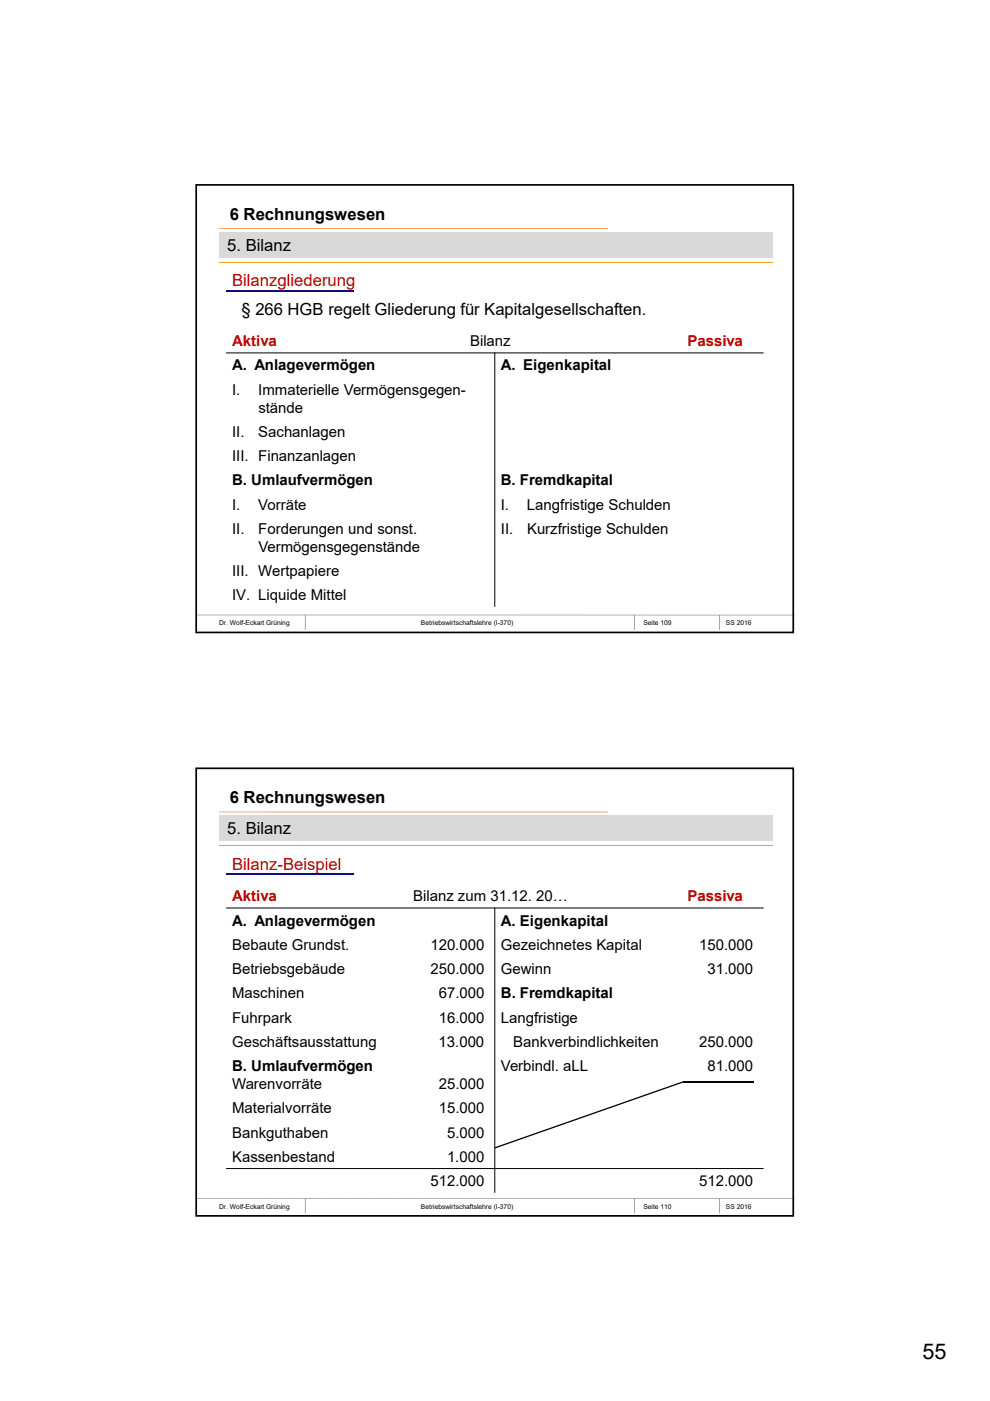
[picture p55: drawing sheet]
<svg xmlns="http://www.w3.org/2000/svg" width="210mm" height="297mm" viewBox="0 0 210 297" stroke-linecap="round" stroke-linejoin="round" font-family="sans-serif">
<defs><g id="words">
<text font-size="4.6" x="195.6" y="288.2">55</text>
<g font-size="3.5">
<text x="48.7" y="46.6">6 Rechnungswesen</text>
<text x="48.2" y="53.2">5. Bilanz</text>
<text x="51.2" y="66.7">§ 266 HGB regelt Gliederung für Kapitalgesellschaften.</text>
<text x="48.7" y="170.3">6 Rechnungswesen</text>
<text x="48.2" y="176.9">5. Bilanz</text>
</g>
<g font-size="3.5" fill="#c00000">
<text x="49.2" y="60.7">Bilanzgliederung</text>
<text x="49.2" y="184.4">Bilanz-Beispiel</text>
</g>
<g font-size="3.2" fill="#c00000">
<text x="49.2" y="73.4">Aktiva</text>
<text x="145.8" y="73.4">Passiva</text>
<text x="49.2" y="191.1">Aktiva</text>
<text x="145.8" y="191.1">Passiva</text>
</g>
<g font-size="3.2">
<text x="99.7" y="73.4">Bilanz</text>
<text x="49.2" y="78.5">A. Anlagevermögen</text>
<text x="49.2" y="83.7">I.</text>
<text x="54.8" y="83.7">Immaterielle Vermögensgegen-</text>
<text x="106.2" y="78.5">A. Eigenkapital</text>
<text x="54.8" y="87.5">stände</text>
<text x="49.2" y="92.6">II.</text>
<text x="54.8" y="92.6">Sachanlagen</text>
<text x="49.2" y="97.7">III. Finanzanlagen</text>
<text x="49.2" y="102.9">B. Umlaufvermögen</text>
<text x="106.2" y="102.9">B. Fremdkapital</text>
<text x="49.2" y="108">I.</text>
<text x="49.2" y="113.2">II.</text>
<text x="54.8" y="113.2">Forderungen und sonst.</text>
<text x="54.8" y="108">Vorräte</text>
<text x="106.2" y="108">I.</text>
<text x="106.2" y="113.2">II.</text>
<text x="111.8" y="108">Langfristige Schulden</text>
<text x="111.8" y="113.2">Kurzfristige Schulden</text>
<text x="54.8" y="117">Vermögensgegenstände</text>
<text x="49.2" y="122.1">III. Wertpapiere</text>
<text x="49.2" y="127.2">IV. Liquide Mittel</text>
<text x="87.6" y="191.1">Bilanz zum 31.12. 20…</text>
<text x="49.2" y="196.2">A. Anlagevermögen</text>
<text x="106.2" y="196.2">A. Eigenkapital</text>
<text x="49.2" y="201.4">Bebaute Grundst.</text>
<text x="91.3" y="201.4">120.000</text>
<text x="106.2" y="201.4">Gezeichnetes Kapital</text>
<text x="148.3" y="201.4">150.000</text>
<text x="49.2" y="206.5">Betriebsgebäude</text>
<text x="91.3" y="206.5">250.000</text>
<text x="106.2" y="206.5">Gewinn</text>
<text x="150.1" y="206.5">31.000</text>
<text x="49.2" y="211.7">Maschinen</text>
<text x="93.1" y="211.7">67.000</text>
<text x="106.2" y="211.7">B. Fremdkapital</text>
<text x="49.2" y="216.9">Fuhrpark</text>
<text x="49.2" y="222">Geschäftsausstattung</text>
<text x="93" y="222">13.000</text>
<text x="93.1" y="216.9">16.000</text>
<text x="106.2" y="216.9">Langfristige</text>
<text x="108.9" y="222">Bankverbindlichkeiten</text>
<text x="148.3" y="222">250.000</text>
<text x="49.2" y="227.1">B. Umlaufvermögen</text>
<text x="106.2" y="227.1">Verbindl. aLL</text>
<text x="150.1" y="227.1">81.000</text>
<text x="49.2" y="230.9">Warenvorräte</text>
<text x="93.1" y="230.9">25.000</text>
<text x="49.2" y="236">Materialvorräte</text>
<text x="93.1" y="236">15.000</text>
<text x="49.2" y="241.2">Bankguthaben</text>
<text x="94.8" y="241.2">5.000</text>
<text x="49.2" y="246.3">Kassenbestand</text>
<text x="91.3" y="251.5">512.000</text>
<text x="94.8" y="246.3">1.000</text>
<text x="148.3" y="251.5">512.000</text>
</g>
<g font-size="1.4">
<text x="46.5" y="132.5">Dr. Wolf-Eckart Grüning</text>
<text x="89.3" y="132.5">Betriebswirtschaftslehre (I-370)</text>
<text x="136.5" y="132.5">Seite 109</text>
<text x="154" y="132.5">SS 2016</text>
<text x="46.5" y="256.3">Dr. Wolf-Eckart Grüning</text>
<text x="89.3" y="256.3">Betriebswirtschaftslehre (I-370)</text>
<text x="136.5" y="256.3">Seite 110</text>
<text x="154" y="256.3">SS 2016</text>
</g>
</g></defs>
<path d="M41.4 130.4h127M64.7 130.4v3.2M134.6 130.4v3.2M152.6 130.4v3.2" fill="none" stroke="#7f7f7f" stroke-width=".21"/>
<path d="M46.5 48.5h82.4" fill="none" stroke="#f60" stroke-width=".21"/>
<path d="M46.5 55.7h117.5" fill="none" stroke="#f99b1c" stroke-width=".21"/>
<path d="M46.5 49.2h117.5v5.5h-117.5z" fill="#d9d9d9"/>
<path d="M47.9 61.7h27.1" fill="none" stroke="#0000d5" stroke-width=".4"/>
<path d="M47.9 74.8h114.1M104.9 74.7v54" fill="none" stroke="#000" stroke-width=".21"/>
<path d="M41.6 39.2h126.7v94.9h-126.7z" fill="none" stroke="#000" stroke-width=".36"/>
<path d="M41.4 162.7h127v95.3h-127z" fill="#fff"/>
<path d="M41.4 254.1h127M64.7 254.1v3.2M134.6 254.1v3.2M152.6 254.1v3.2" fill="none" stroke="#7f7f7f" stroke-width=".21"/>
<path d="M46.5 172.2h82.4" fill="none" stroke="#f60" stroke-width=".21"/>
<path d="M46.5 179.4h117.5" fill="none" stroke="#f99b1c" stroke-width=".21"/>
<path d="M46.5 172.9h117.5v5.5h-117.5z" fill="#d9d9d9"/>
<path d="M47.9 185.4h27.1" fill="none" stroke="#0000d5" stroke-width=".4"/>
<path d="M47.9 192.5h114.1M104.9 192.4v60.5M47.9 247.8h114.1" fill="none" stroke="#000" stroke-width=".21"/>
<path d="M144.9 229.4h15.1" fill="none" stroke="#000" stroke-width=".25"/>
<path d="M104.9 243.2l40-14 .1 .3-40 14z" fill="#000"/>
<path d="M41.6 162.9h126.7v94.9h-126.7z" fill="none" stroke="#000" stroke-width=".36"/>
<use href="#words"/>
</svg>
